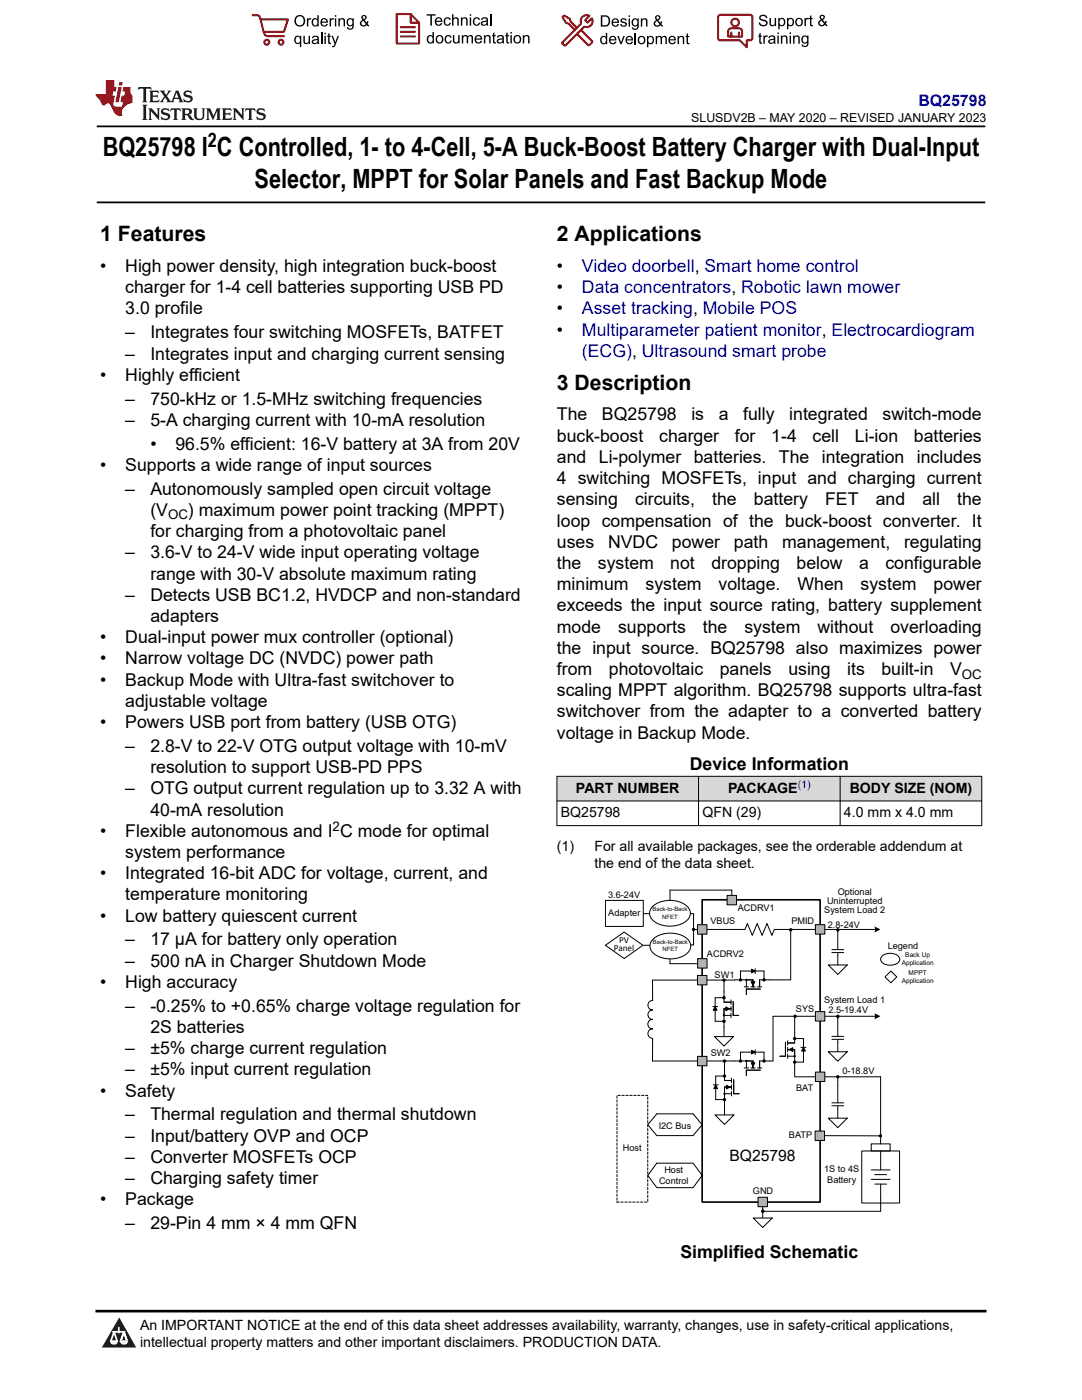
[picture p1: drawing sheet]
<svg xmlns="http://www.w3.org/2000/svg" width="216mm" height="279mm" viewBox="0 0 216 279" stroke-linecap="round" stroke-linejoin="round" font-family="sans-serif">
<defs><g id="words">
<g font-size="5.3">
<text x="20.5" y="31.2">BQ25798 I C Controlled, 1- to 4-Cell, 5-A Buck-Boost Battery Charger with Dual-Input</text>
<text x="50.8" y="37.5">Selector, MPPT for Solar Panels and Fast Backup Mode</text>
</g>
<g font-size="4.2">
<text x="20" y="48.1">1 Features</text>
<text x="111.1" y="48.1">2 Applications</text>
<text x="111.1" y="77.8">3 Description</text>
</g>
<text font-size="4" x="41.5" y="29.4">2</text>
<g font-size="3.5">
<text x="20" y="54.3">•</text>
<text x="25" y="54.3">High power density, high integration buck-boost</text>
<text x="25" y="58.5">charger for 1-4 cell batteries supporting USB PD</text>
<text x="111.1" y="54.3">•</text>
<text x="111.1" y="58.5">•</text>
<text x="25" y="62.8">3.0 profile</text>
<text x="111.1" y="62.8">•</text>
<text x="25" y="67.5">–</text>
<text x="25" y="71.7">–</text>
<text x="30" y="67.5">Integrates four switching MOSFETs, BATFET</text>
<text x="30" y="71.7">Integrates input and charging current sensing</text>
<text x="111.1" y="67">•</text>
<text x="20" y="76">•</text>
<text x="25" y="76">Highly efficient</text>
<text x="25" y="80.7">–</text>
<text x="30" y="80.7">750-kHz or 1.5-MHz switching frequencies</text>
<text x="111.1" y="83.9">The</text>
<text x="120.1" y="83.9">BQ25798</text>
<text x="138" y="83.9">is</text>
<text x="143.4" y="83.9">a</text>
<text x="148.3" y="83.9">fully</text>
<text x="157.5" y="83.9">integrated</text>
<text x="176.1" y="83.9">switch-mode</text>
<text x="25" y="85">–</text>
<text x="30" y="85">5-A charging current with 10-mA resolution</text>
<text x="30" y="89.7">•</text>
<text x="35" y="89.7">96.5% efficient: 16-V battery at 3A from 20V</text>
<text x="111.1" y="88.2">buck-boost</text>
<text x="131.5" y="88.2">charger</text>
<text x="146.6" y="88.2">for</text>
<text x="153.9" y="88.2">1-4</text>
<text x="162.2" y="88.2">cell</text>
<text x="170.6" y="88.2">Li-ion</text>
<text x="182.4" y="88.2">batteries</text>
<text x="20" y="94">•</text>
<text x="25" y="94">Supports a wide range of input sources</text>
<text x="111.1" y="92.4">and</text>
<text x="119.5" y="92.4">Li-polymer batteries.</text>
<text x="155.4" y="92.4">The</text>
<text x="164" y="92.4">integration</text>
<text x="183" y="92.4">includes</text>
<text x="25" y="98.7">–</text>
<text x="30" y="98.7">Autonomously sampled open circuit voltage</text>
<text x="111.1" y="96.6">4 switching MOSFETs, input and charging current</text>
<text x="111.1" y="100.9">sensing</text>
<text x="126.7" y="100.9">circuits,</text>
<text x="142.1" y="100.9">the</text>
<text x="150.4" y="100.9">battery</text>
<text x="164.6" y="100.9">FET</text>
<text x="174.7" y="100.9">and</text>
<text x="184" y="100.9">all</text>
<text x="191" y="100.9">the</text>
<text x="30" y="103">(V</text>
<text x="30" y="107.2">for charging from a photovoltaic panel</text>
<text x="37.5" y="103">) maximum power point tracking (MPPT)</text>
<text x="111.1" y="105.1">loop compensation of the buck-boost converter. It</text>
<text x="25" y="111.4">–</text>
<text x="30" y="111.4">3.6-V to 24-V wide input operating voltage</text>
<text x="111.1" y="113.6">the</text>
<text x="111.1" y="109.3">uses</text>
<text x="119.3" y="113.6">system</text>
<text x="121.3" y="109.3">NVDC</text>
<text x="133.8" y="113.6">not</text>
<text x="134.1" y="109.3">power</text>
<text x="141.9" y="113.6">dropping</text>
<text x="146.5" y="109.3">path</text>
<text x="156.1" y="109.3">management,</text>
<text x="158.9" y="113.6">below</text>
<text x="171.4" y="113.6">a</text>
<text x="176.7" y="113.6">configurable</text>
<text x="180.4" y="109.3">regulating</text>
<text x="25" y="119.9">–</text>
<text x="30" y="115.7">range with 30-V absolute maximum rating</text>
<text x="30" y="119.9">Detects USB BC1.2, HVDCP and non-standard</text>
<text x="111.1" y="117.8">minimum</text>
<text x="128.8" y="117.8">system</text>
<text x="143.4" y="117.8">voltage.</text>
<text x="159.1" y="117.8">When</text>
<text x="171.7" y="117.8">system</text>
<text x="186.3" y="117.8">power</text>
<text x="30" y="124.1">adapters</text>
<text x="111.1" y="122">exceeds the input source rating, battery supplement</text>
<text x="20" y="128.4">•</text>
<text x="25" y="128.4">Dual-input power mux controller (optional)</text>
<text x="111.1" y="126.3">mode</text>
<text x="111.1" y="130.5">the input source. BQ25798 also maximizes power</text>
<text x="123.3" y="126.3">supports</text>
<text x="140.2" y="126.3">the</text>
<text x="148.5" y="126.3">system</text>
<text x="163.1" y="126.3">without</text>
<text x="177.7" y="126.3">overloading</text>
<text x="20" y="132.6">•</text>
<text x="20" y="136.8">•</text>
<text x="25" y="132.6">Narrow voltage DC (NVDC) power path</text>
<text x="25" y="136.8">Backup Mode with Ultra-fast switchover to</text>
<text x="111.1" y="134.7">from</text>
<text x="121.5" y="134.7">photovoltaic</text>
<text x="143.6" y="134.7">panels</text>
<text x="157.3" y="134.7">using</text>
<text x="169.1" y="134.7">its</text>
<text x="175.9" y="134.7">built-in</text>
<text x="189.6" y="134.7">V</text>
<text x="25" y="141.1">adjustable voltage</text>
<text x="111.1" y="143.2">switchover from the adapter to a converted battery</text>
<text x="111.1" y="139">scaling MPPT algorithm. BQ25798 supports ultra-fast</text>
<text x="20" y="145.3">•</text>
<text x="25" y="145.3">Powers USB port from battery (USB OTG)</text>
<text x="111.1" y="147.4">voltage in Backup Mode.</text>
<text x="25" y="150.1">–</text>
<text x="30" y="150.1">2.8-V to 22-V OTG output voltage with 10-mV</text>
<text x="30" y="154.3">resolution to support USB-PD PPS</text>
<text x="137.6" y="153.8">Device Information</text>
<text x="25" y="158.5">–</text>
<text x="30" y="158.5">OTG output current regulation up to 3.32 A with</text>
<text x="20" y="167">•</text>
<text x="25" y="167">Flexible autonomous and I C mode for optimal</text>
<text x="30" y="162.8">40-mA resolution</text>
<text x="25" y="171.2">system performance</text>
<text x="20" y="175.5">•</text>
<text x="25" y="175.5">Integrated 16-bit ADC for voltage, current, and</text>
<text x="25" y="179.7">temperature monitoring</text>
<text x="20" y="183.9">•</text>
<text x="25" y="183.9">Low battery quiescent current</text>
<text x="25" y="188.7">–</text>
<text x="30" y="188.7">17 µA for battery only operation</text>
<text x="20" y="197.2">•</text>
<text x="25" y="192.9">–</text>
<text x="25" y="197.2">High accuracy</text>
<text x="30" y="192.9">500 nA in Charger Shutdown Mode</text>
<text x="25" y="201.9">–</text>
<text x="30" y="201.9">-0.25% to +0.65% charge voltage regulation for</text>
<text x="30" y="206.2">2S batteries</text>
<text x="25" y="210.4">–</text>
<text x="25" y="214.6">–</text>
<text x="30" y="210.4">±5% charge current regulation</text>
<text x="30" y="214.6">±5% input current regulation</text>
<text x="20" y="218.9">•</text>
<text x="25" y="218.9">Safety</text>
<text x="25" y="223.6">–</text>
<text x="25" y="227.9">–</text>
<text x="30" y="223.6">Thermal regulation and thermal shutdown</text>
<text x="30" y="227.9">Input/battery OVP and OCP</text>
<text x="25" y="232.1">–</text>
<text x="30" y="232.1">Converter MOSFETs OCP</text>
<text x="25" y="236.3">–</text>
<text x="30" y="236.3">Charging safety timer</text>
<text x="20" y="240.6">•</text>
<text x="25" y="240.6">Package</text>
<text x="25" y="245.3">–</text>
<text x="30" y="245.3">29-Pin 4 mm × 4 mm QFN</text>
<text x="135.8" y="251.1">Simplified Schematic</text>
</g>
<g font-size="3.5" fill="#00f">
<text x="116.1" y="54.3">Video doorbell, Smart home control</text>
<text x="116.1" y="58.5">Data concentrators, Robotic lawn mower</text>
<text x="116.1" y="62.8">Asset tracking, Mobile POS</text>
<text x="116.1" y="67">Multiparameter patient monitor, Electrocardiogram</text>
<text x="116.1" y="71.2">(ECG), Ultrasound smart probe</text>
</g>
<text font-size="3.2" fill="#00f" x="183.3" y="21.1">BQ25798</text>
<text font-size="3.1" x="145.5" y="231.6">BQ25798</text>
<g font-size="2.8">
<text x="114.9" y="158.2">PART NUMBER</text>
<text x="145.3" y="158.2">PACKAGE</text>
<text x="169.5" y="158.2">BODY SIZE (NOM)</text>
<text x="111.9" y="163.1">BQ25798</text>
<text x="140.2" y="163.1">QFN (29)</text>
<text x="168.4" y="163.1">4.0 mm x 4.0 mm</text>
<text x="111.1" y="169.9">(1)</text>
<text x="118.6" y="169.9">For all available packages, see the orderable addendum at</text>
<text x="118.6" y="173.3">the end of the data sheet.</text>
<text x="27.9" y="265.5">An IMPORTANT NOTICE at the end of this data sheet addresses availability, warranty, changes, use in safety-critical applications,</text>
<text x="27.9" y="268.9">intellectual property matters and other important disclaimers. PRODUCTION DATA.</text>
</g>
<g font-size="2.6">
<text x="33.5" y="103.7">OC</text>
<text x="191.9" y="135.4">OC</text>
<text x="66.4" y="165.8">2</text>
</g>
<text font-size="2.5" x="137.9" y="24.3">SLUSDV2B – MAY 2020 – REVISED JANUARY 2023</text>
<text font-size="2.1" fill="#00f" x="159.2" y="157.3">(1)</text>
<g font-size="1.8">
<text x="121.4" y="179.2">3.6-24V</text>
<text x="167.2" y="178.6">Optional</text>
<text x="121.4" y="182.8">Adapter</text>
<text x="141.8" y="184.4">VBUS</text>
<text x="147.2" y="181.8">ACDRV1</text>
<text x="157.9" y="184.4">PMID</text>
<text x="164.5" y="182.3">System Load 2</text>
<text x="165" y="180.5">Uninterrupted</text>
<text x="165.2" y="185.1">2.8-24V</text>
<text x="122.5" y="189.7">Panel</text>
<text x="123.6" y="188.3">PV</text>
<text x="141.1" y="191">ACDRV2</text>
<text x="177.1" y="189.3">Legend</text>
<text x="142.6" y="195.2">SW1</text>
<text x="158.8" y="202">SYS</text>
<text x="164.4" y="200.1">System Load 1</text>
<text x="165.3" y="202.3">2.5-19.4V</text>
<text x="141.8" y="210.8">SW2</text>
<text x="168.1" y="214.3">0-18.8V</text>
<text x="158.9" y="217.6">BAT</text>
<text x="131.4" y="225.2">I2C Bus</text>
<text x="157.4" y="227.1">BATP</text>
<text x="124.3" y="229.8">Host</text>
<text x="164.5" y="233.9">1S to 4S</text>
<text x="131.5" y="236.3">Control</text>
<text x="132.6" y="234.1">Host</text>
<text x="150.2" y="238.2">GND</text>
<text x="165.1" y="236.1">Battery</text>
</g>
<g font-size="1.3">
<text x="180.6" y="191">Back Up</text>
<text x="179.9" y="196.1">Application</text>
<text x="179.9" y="192.5">Application</text>
<text x="181.3" y="194.6">MPPT</text>
</g>
<g font-size="1.2">
<text x="130.2" y="181.9">Back-to-Back</text>
<text x="132.2" y="183.3">NFET</text>
<text x="130.3" y="188.4">Back-to-Back</text>
<text x="132.2" y="189.9">NFET</text>
</g>
</g></defs>
<path d="M19.3 25.2h177.3M19.3 40.4h177.3" fill="none" stroke="#000" stroke-width=".35"/>
<g fill="#d8d8d8">
<path d="M111.1 154.9h84.8v5h-84.8z" fill-rule="evenodd"/>
<path d="M111.2 155h28.1v4.8h-28.1z" fill-rule="evenodd"/>
<path d="M139.4 155h28.2v4.8h-28.2z" fill-rule="evenodd"/>
<path d="M167.7 155h28.1v4.8h-28.1z" fill-rule="evenodd"/>
</g>
<g fill="none" stroke="#000" stroke-width=".2">
<path d="M111.1 154.9h84.9M111.1 159.9h84.9M111.1 154.9v9.9M139.4 154.9v9.9M167.6 154.9v9.9M195.9 154.9v9.9M111.1 164.8h84.9M130.2 195.6h16.4M130.2 199.7a.94 .94 0 0 0-.9 .9 .94 .94 0 0 0 .9 1 .94 .94 0 0 0-.9 .9 .94 .94 0 0 0 .9 .9 .94 .94 0 0 0-.9 1 .94 .94 0 0 0 .9 .9 .94 .94 0 0 0-.9 1 .94 .94 0 0 0 .9 .9M144.3 198.9h.3v.4h-.3zM144.5 199.1h-1.8v4.7h1.8M144.5 197.9v2.1h1.4"/>
<path d="M145.9 199.6v.8M146.3 199.9v2.7h1.1M146.6 195.6h3.7v1.4M147.6 195.4h.3v.3h-.3zM147.8 195.6v-1.8h4.7v1.8M148.5 196.9h.9M148.6 185.5h-10.2M148.9 195.6v1.3M149.8 196.9h.9M149.9 195.9h.7l-.3 .8zM150 193.4l.7 .4-.7 .4zM150.7 193.3v1"/>
<path d="M151.1 196.9h.9M151.7 197.4h-2.8v1.1M152.3 195.4h.3v.3h-.3zM153.6 195.6h-2v1.4M158 185.5h9.2M130.2 211.7h16.4M142.2 200.9h1M142.7 200.9l.4 .7h-.8zM144.3 203.6h.3v.4h-.3zM144.5 202.6h1.3M144.8 201l.8 .3-.8 .4zM145.9 201.3h-1.4v3.7"/>
<path d="M145.9 200.9v.9M145.9 202.2v.9M154.2 202.8h20.4M165.3 209.9h3.8l-1.9 1.9zM166 207.4h2.3M166 206.8h2.3M167 214.7h.3v.4h-.3zM167.2 207.4v2.5M167.2 202.8v4M167.2 214.9v5.2M131.1 222.3h7.2l1.8 2.2-1.8 2.1h-7.2l-1.8-2.1zM138.2 232.1h-7.1l-1.8 2.5 1.8 2.4h7.2l1.8-2.4-1.8-2.5"/>
<path d="M152.2 239.9v3.2M164.5 226.6l11.3 .1M165.3 223.2h3.8l-1.9 1.8zM166 220.7h2.3M166 220.1h2.3M167.2 220.7v2.5M172 229.7h7.5v10.4h-7.5zM173.8 228.3h3.8v1.4h-3.8zM173.8 233.5h3.8M173.8 235.4h3.8M174.5 234.4h2.4M174.5 236.3h2.4"/>
<path d="M175.7 229.7v3.8M175.7 236.3v2.8M150.3 243.1h3.8l-1.9 1.9zM152 241.6h.4v.3h-.4z"/>
</g>
<g fill="#000">
<path d="M149.9 195.9h.7l-.3 .8zM150 193.4l.7 .4-.7 .4zM142.7 200.9l.4 .7h-.8zM144.8 201l.8 .3-.8 .4z"/>
<path d="M144.3 198.9h.3v.4h-.3z" fill-rule="evenodd"/>
<path d="M147.6 195.4h.3v.3h-.3z" fill-rule="evenodd"/>
<path d="M148.8 195.4h.3v.3h-.3z" fill-rule="evenodd"/>
<path d="M152.3 195.4h.3v.3h-.3z" fill-rule="evenodd"/>
<path d="M144.3 202.5h.3v.3h-.3z" fill-rule="evenodd"/>
<path d="M144.3 203.6h.3v.4h-.3z" fill-rule="evenodd"/>
<path d="M167 214.7h.3v.4h-.3z" fill-rule="evenodd"/>
<path d="M174.5 202.2l1.2 .6-1.2 .6 .1-.6z" fill-rule="evenodd"/>
<path d="M152 241.6h.4v.3h-.4z" fill-rule="evenodd"/>
</g>
<path d="M140.1 179.6h23.5v60.3h-23.5z" fill="none" stroke="#000" stroke-width=".33"/>
<path d="M123.1 218.6h6.2v21.3h-6.2z" fill="none" stroke="#000" stroke-width=".2" stroke-dasharray=".5 .3"/>
<path d="M139.2 184.6h1.9v1.8h-1.9z" fill-rule="evenodd" fill="#b3b3b3"/>
<path d="M139.2 184.6h1.9v1.8h-1.9z" fill="none" stroke="#000" stroke-width=".2"/>
<path d="M139.2 194.7h1.9v1.9h-1.9z" fill-rule="evenodd" fill="#b3b3b3"/>
<g fill="none" stroke="#000" stroke-width=".2">
<path d="M139.2 194.7h1.9v1.9h-1.9zM144.3 195.4h.3v.4h-.3zM144.5 195.6v2.3M157.6 185.4h.3v.3h-.3zM142.3 216.5h1M142.6 206.9h3.8l-1.9 1.9zM142.8 216.5l.4 .7h-.8zM144.4 211.6h.3v.3h-.3zM144.4 219.3h.3v.3h-.3zM144.4 214.6h.3v.3h-.3zM144.5 205v1.9M144.6 214.7h-1.8v4.7h1.8"/>
<path d="M144.6 211.8v3.8h1.4M144.6 218.3h1.3M144.9 216.6l.8 .4-.8 .3zM146 217h-1.4v5.5M146 215.2v.9M146 216.5v.9M146 217.8v.9M146.4 215.5v2.8h1.1M146.6 211.7h3.7v1.4M147.6 211.6h.3v.3h-.3zM147.8 211.7v-1.7h4.7v1.7M148.5 213.1h.9"/>
<path d="M148.9 211.7v1.4M149.8 213.1h.9M149.9 212.1h.7l-.3 .7zM150 209.6l.7 .4-.7 .3zM150.7 209.5v1M151.1 213.1h.9M151.7 213.6h-2.8v1.1M152.3 211.6h.3v.3h-.3zM153.6 211.7h-2v1.4M158.5 202.6h.3v.4h-.3zM142.7 222.5h3.8l-1.9 1.9z"/>
</g>
<g fill="#000">
<path d="M142.8 216.5l.4 .7h-.8zM144.9 216.6l.8 .4-.8 .3zM149.9 212.1h.7l-.3 .7zM150 209.6l.7 .4-.7 .3z"/>
<path d="M144.3 195.4h.3v.4h-.3z" fill-rule="evenodd"/>
<path d="M157.6 185.4h.3v.3h-.3z" fill-rule="evenodd"/>
<path d="M144.4 211.6h.3v.3h-.3z" fill-rule="evenodd"/>
<path d="M144.4 218.1h.3v.4h-.3z" fill-rule="evenodd"/>
<path d="M144.4 219.3h.3v.3h-.3z" fill-rule="evenodd"/>
<path d="M144.4 214.6h.3v.3h-.3z" fill-rule="evenodd"/>
<path d="M147.6 211.6h.3v.3h-.3z" fill-rule="evenodd"/>
<path d="M148.8 211.6h.3v.3h-.3z" fill-rule="evenodd"/>
<path d="M152.3 211.6h.3v.3h-.3z" fill-rule="evenodd"/>
<path d="M158.5 202.6h.3v.4h-.3z" fill-rule="evenodd"/>
</g>
<path d="M139.2 210.8h1.9v1.9h-1.9z" fill-rule="evenodd" fill="#b3b3b3"/>
<g fill="none" stroke="#000" stroke-width=".2">
<path d="M139.2 210.8h1.9v1.9h-1.9zM154.2 202.8v8.9h-.6M156.7 208v2.8h-1.1M157.2 209.5h1.4v5.4M157.2 207.7v.9M157.2 209v.9M157.2 210.3v.9M157.2 210.8h1.4M157.5 209.5l.7-.4v.7zM158.4 211.8h.3v.3h-.3zM158.4 207.1h.3v.3h-.3zM158.6 207.3h1.7v4.7h-1.7"/>
<path d="M158.6 202.8v5.3h-1.4M158.7 214.9h17v13.4M159.8 209h1M160.3 209l.4 .8h-.7z"/>
</g>
<g fill="#000">
<path d="M157.5 209.5l.7-.4v.7zM160.3 209l.4 .8h-.7z"/>
<path d="M158.4 210.6h.3v.4h-.3z" fill-rule="evenodd"/>
<path d="M158.4 211.8h.3v.3h-.3z" fill-rule="evenodd"/>
<path d="M158.4 207.1h.3v.3h-.3z" fill-rule="evenodd"/>
</g>
<path d="M162.7 201.9h1.9v1.9h-1.9z" fill-rule="evenodd" fill="#b3b3b3"/>
<path d="M162.7 201.9h1.9v1.9h-1.9z" fill="none" stroke="#000" stroke-width=".2"/>
<path d="M162.7 214h1.9v1.8h-1.9z" fill-rule="evenodd" fill="#b3b3b3"/>
<path d="M162.7 214h1.9v1.8h-1.9z" fill="none" stroke="#000" stroke-width=".2"/>
<path d="M151.3 238.9h1.8v1.9h-1.8z" fill-rule="evenodd" fill="#b3b3b3"/>
<path d="M151.3 238.9h1.8v1.9h-1.8z" fill="none" stroke="#000" stroke-width=".2"/>
<path d="M162.7 184.5h1.9v1.9h-1.9z" fill-rule="evenodd" fill="#b3b3b3"/>
<path d="M148.6 185.5l.5-1.2 1 2.4 1-2.4 1 2.4 .9-2.4 1 2.4 .5-1.2h3.5M157.8 185.5v10.1h-4.2M162.7 184.5h1.9v1.9h-1.9zM165.3 192.6h3.8l-1.9 1.9zM166 190.1h2.3M166 189.5h2.3M167.2 190.1v2.5M167.2 185.5v4M175.7 239.1v2.6h-23.5" fill="none" stroke="#000" stroke-width=".2"/>
<path d="M162.6 225.7h1.9v1.9h-1.9z" fill-rule="evenodd" fill="#b3b3b3"/>
<path d="M167 185.4h.3v.3h-.3zM167.2 185.5h7.4M167 202.7h.3v.3h-.3zM162.6 225.7h1.9v1.9h-1.9zM175.5 226.5h.3v.4h-.3z" fill="none" stroke="#000" stroke-width=".2"/>
<g fill="#000">
<path d="M167 185.4h.3v.3h-.3z" fill-rule="evenodd"/>
<path d="M174.5 184.9l1.2 .6-1.2 .6 .1-.6z" fill-rule="evenodd"/>
<path d="M167 202.7h.3v.3h-.3z" fill-rule="evenodd"/>
<path d="M175.5 226.5h.3v.4h-.3z" fill-rule="evenodd"/>
</g>
<path d="M139.2 191.3h1.9v1.9h-1.9z" fill-rule="evenodd" fill="#b3b3b3"/>
<path d="M128.4 188.7h1.3M130.2 195.6v4.1M133.7 191.4v.9h5.5M137.8 182.3h.6v3.1M138.2 185.3h.3v.4h-.3zM138.4 185.5v3.1h-.6M139.2 191.3h1.9v1.9h-1.9zM130.2 207.2v4.5" fill="none" stroke="#000" stroke-width=".2"/>
<path d="M138.2 185.3h.3v.4h-.3z" fill-rule="evenodd" fill="#000"/>
<path d="M120.8 179.7h7.6v5.2h-7.6z" fill-rule="evenodd" fill="#fff"/>
<path d="M120.8 179.7h7.6v5.2h-7.6zM128.4 182.3h1.2" fill="none" stroke="#000" stroke-width=".2"/>
<path d="M145.1 178.7h1.9v1.9h-1.9z" fill-rule="evenodd" fill="#b3b3b3"/>
<path d="M145.1 178.7h1.9v1.9h-1.9zM146 178.7v-1.1h-12.3v2.1M120.8 188.7l3.7-2.7 3.8 2.7-3.8 2.6zM130.3 180.8a5.4 5.4 0 0 1 7.1 .5 1.94 1.94 0 0 1-.8 2.8 5.4 5.4 0 0 1-6.7-.8 1.79 1.79 0 0 1 .4-2.5zM130.4 187.4a5.4 5.4 0 0 1 7.1 .4 1.94 1.94 0 0 1-.9 2.8 5.4 5.4 0 0 1-6.6-.8 1.79 1.79 0 0 1 .4-2.4zM176 190.8a2.42 2.42 0 0 1 3.5 .4 1.34 1.34 0 0 1-1.5 1.4 1.9 1.9 0 0 1-2.3-1.2zM176.6 195l1.2-1.2 1.1 1.2-1.1 1.1z" fill="none" stroke="#000" stroke-width=".2"/>
<path d="M0 0h215.9v23.8h-215.9z" fill-rule="evenodd" fill="#fff"/>
<path d="M27.7 17.4l-.2 .6 .5-.3h.6v.1v2.2l-.2 .4h1l-.2-.4v-2.2v-.1h.5l.5 .3-.1-.6zM29.8 18.1l.2 .4v1.5l-.2 .4h1.9l.1-.6a1.08 1.08 0 0 1-1.3 .2v-.7h.6l.4 .2v-.6l-.4 .2h-.6v-.6l.2-.1a1 1 0 0 1 1 .2l-.1-.5zM31.8 18.1l1 1.1-1 1.2h.9l-.2-.2 .4-.7 .5 .7-.2 .2h1.6l-.2-.2 .1-.4h1l.1 .4-.1 .2h.9l-.2-.3-.8-2h-.5l-1 2.2-.8-1.1 .9-1.1h-.8l.2 .2-.5 .7-.3-.7 .1-.2zM35.2 18.5l.4 1h-.8zM36.8 18.2a.65 .65 0 0 0-.2 .7 .65 .65 0 0 0 .6 .5l.7 .2 .1 .2a.79 .79 0 0 1-.7 .4 .79 .79 0 0 1-.7-.5l.1 .7 .2-.1a.93 .93 0 0 0 1.1 .1 .93 .93 0 0 0 .4-1 1.46 1.46 0 0 0-1.2-.6l-.1-.3a1.09 1.09 0 0 1 1.2 .2l-.2-.6-.1 .1-.6-.2zM28.4 20.9l.2 .4v2.3l-.2 .3h1l-.2-.3v-2.3l.2-.4zM29.6 21.6l.2 .4v1.6l-.2 .3h.8l-.3-.3v-1.4l1.7 1.8v-2l.2-.4h-.8l.2 .2 .1 1.1-1.2-1.3zM32.3 21.8a.65 .65 0 0 0-.2 .7 .65 .65 0 0 0 .7 .4l.6 .2 .1 .2a.79 .79 0 0 1-.7 .4 .79 .79 0 0 1-.7-.5l.1 .7 .2-.1a.93 .93 0 0 0 1.1 .1 .93 .93 0 0 0 .4-.9 1.46 1.46 0 0 0-1.2-.6l-.1-.4a1.09 1.09 0 0 1 1.2 .2l-.2-.6-.1 .1-.6-.1zM34.1 21.6l-.1 .7a.63 .63 0 0 1 .7-.4l.1 1.7-.3 .3h1l-.2-.3v-1.7a.66 .66 0 0 1 .8 .4l-.1-.7zM36.2 21.6l.2 .4v1.6l-.2 .3h.9l-.2-.2v-.7h.5l.1 .2a.79 .79 0 0 0 1.2 .6l-1-.9a.61 .61 0 0 0 .6-.6 .61 .61 0 0 0-.5-.6zM36.9 21.9h.2a.47 .47 0 0 1 .5 .1 .47 .47 0 0 1 .1 .5l-.2 .2h-.6zM38.5 21.6l.2 .2a2.27 2.27 0 0 0 .4 2 1.04 1.04 0 0 0 1.7-.7v-1.3l.2-.2h-.8l.2 .4v1.1a.6 .6 0 0 1-.6 .6 .6 .6 0 0 1-.6-.6v-1.1l.3-.4zM41.1 21.6l.2 .4v1.6l-.2 .3h.7l-.2-.3v-1.5l.9 1.9 .8-1.9v1.5l-.2 .3h1l-.3-.3v-1.6l.3-.4h-.8l-.7 1.5-.7-1.5zM44.3 21.6l.2 .4v1.6l-.2 .3h1.9l.1-.5a1.09 1.09 0 0 1-1.3 .1v-.6h.6l.4 .1v-.6l-.4 .2h-.6v-.6l.2-.1a1.01 1.01 0 0 1 1 .3l-.1-.6zM46.4 21.6l.3 .4v1.6l-.3 .3h.8l-.2-.3v-1.4l1.6 1.8v-2l.2-.4h-.7l.2 .2v1.1l-1.2-1.3zM49 21.6l-.1 .7a.63 .63 0 0 1 .8-.4v1.7l-.3 .3h1l-.2-.3v-1.7a.66 .66 0 0 1 .8 .4l-.1-.7zM51.4 21.8a.65 .65 0 0 0-.2 .7 .65 .65 0 0 0 .6 .4l.6 .2 .2 .2a.79 .79 0 0 1-.8 .4 .79 .79 0 0 1-.6-.5l.1 .7 .2-.1a.93 .93 0 0 0 1 .1 .93 .93 0 0 0 .5-.9 1.46 1.46 0 0 0-1.3-.6l-.1-.4a1.09 1.09 0 0 1 1.3 .2l-.2-.6-.2 .1-.5-.1z" fill="#231f20"/>
<path d="M21.1 16v2.8h-2.1l.1 .3 .9 1a.95 .95 0 0 0 .9 .9 .59 .59 0 0 1 .6-.4 .59 .59 0 0 1 .5 .4l.4 .8a1.59 1.59 0 0 0 2.1 1.3 1.61 1.61 0 0 1 1-2.2l1-.4-.1-1.5a1.59 1.59 0 0 1-.4-1.6h-1.4l-.2 .9h.5l-.1 .8h-.5l-.2 1v.2l.4 .1-.2 .9h-.6a.73 .73 0 0 1-1.1-.7l.3-1.5h-.5l.2-.8h.5l.2-.9h-.5v-1.4zM23.6 17.4l-.6 3h.7l.6-3zM23.8 16.4l-.1 .7h.7l.1-.7z" fill="#ed1c24"/>
<g fill="#000">
<path d="M58.7 4.2a1.15 1.15 0 0 1 2.3 0 1.15 1.15 0 0 1-2.3 0zM59.3 3.5a.89 .89 0 0 0-.2 1.1 .89 .89 0 0 0 1.1 .4 .88 .88 0 0 0 .3-1.3 .88 .88 0 0 0-1.2-.2z" fill-rule="evenodd"/>
<path d="M58.9 7.3l.5-.2 .5 .3v-.3h.2v2.3h-.3v-.8a.74 .74 0 0 1-.9 0 .74 .74 0 0 1-.2-1zM59.1 7.5a.57 .57 0 0 0-.1 .7 .57 .57 0 0 0 .7 .2 .57 .57 0 0 0 .2-.7 .57 .57 0 0 0-.8-.2z" fill-rule="evenodd"/>
<path d="M61.2 3.6h.3v.3l.2-.2 .3-.1 .1 .1-.1 .3a.36 .36 0 0 0-.4 0 .36 .36 0 0 0-.1 .4v.9h-.3z" fill-rule="evenodd"/>
<path d="M60.5 7.1h.3v.9a.41 .41 0 0 0 .4 .6 .41 .41 0 0 0 .4-.6v-.9h.3v1.7h-.3v-.3a.58 .58 0 0 1-.7 .3 .58 .58 0 0 1-.4-.6z" fill-rule="evenodd"/>
<path d="M62.4 3.8l.5-.2 .4 .2v-.8h.3v2.3h-.3v-.2a.75 .75 0 0 1-1-.1 .75 .75 0 0 1 0-1zM62.6 4a.57 .57 0 0 0-.1 .7 .57 .57 0 0 0 .7 .2 .57 .57 0 0 0 .1-.7 .57 .57 0 0 0-.7-.2z" fill-rule="evenodd"/>
<path d="M62.4 7.3a.74 .74 0 0 1 .9-.1 .74 .74 0 0 1 .3 .9l.1 .7h-.3v-.2a.57 .57 0 0 1-.9 .2 .57 .57 0 0 1-.1-.8l.9-.3a.41 .41 0 0 0-.3-.4 .41 .41 0 0 0-.5 .4l-.3-.1zM62.6 8.2a.35 .35 0 0 0 .1 .5 .35 .35 0 0 0 .5-.3l.1-.4z" fill-rule="evenodd"/>
<path d="M64.7 6.5h.3v.3h-.3zM64.7 7.1h.3v1.7h-.3z" fill-rule="evenodd"/>
<path d="M64.2 3.8a.76 .76 0 0 1 .9-.1 .76 .76 0 0 1 .3 .8h-1.2a.47 .47 0 0 0 .4 .6 .47 .47 0 0 0 .5-.4l.3 .1a.82 .82 0 0 1-1.2 .3 .82 .82 0 0 1 0-1.3zM64.4 4l-.2 .3h.9l-.2-.4z" fill-rule="evenodd"/>
<path d="M65.8 3.6h.2v.3l.2-.2 .3-.1 .2 .1-.1 .3a.36 .36 0 0 0-.5 0 .36 .36 0 0 0 0 .4v.9h-.3z" fill-rule="evenodd"/>
<path d="M65.5 6.7l.3-.1v.5h.2v.3h-.2v.9v.2h.2l.1 .3a.41 .41 0 0 1-.5-.1 .41 .41 0 0 1-.1-.4v-.9h-.2v-.3h.2z" fill-rule="evenodd"/>
<path d="M66.1 7.1h.3l.5 1.4 .5-1.4h.2l-.6 1.7a.57 .57 0 0 1-.7 .6v-.3a.37 .37 0 0 0 .5-.3z" fill-rule="evenodd"/>
<path d="M66.8 3h.3v.3h-.3zM66.8 3.6h.3v1.7h-.3z" fill-rule="evenodd"/>
<path d="M67.5 3.6h.3v.3a.58 .58 0 0 1 .7-.3 .58 .58 0 0 1 .3 .7v1h-.2v-1a.4 .4 0 0 0-.5-.5 .4 .4 0 0 0-.3 .6v.9h-.3z" fill-rule="evenodd"/>
<path d="M69.3 3.8l.6-.2 .4 .2v-.2h.3v1.5a.71 .71 0 0 1-.5 .8 .71 .71 0 0 1-.9-.5h.3a.46 .46 0 0 0 .6 .3 .46 .46 0 0 0 .2-.6 .78 .78 0 0 1-1.1-.2 .78 .78 0 0 1 .1-1.1zM69.6 4a.53 .53 0 0 0-.1 .8 .53 .53 0 0 0 .8 0 .54 .54 0 0 0 0-.7 .54 .54 0 0 0-.7-.1z" fill-rule="evenodd"/>
<path d="M72.2 3.1a.53 .53 0 0 1 .9 .1 .53 .53 0 0 1-.4 .8l.5 .5 .1-.3 .2 .1-.2 .5 .4 .3-.2 .2-.3-.3a.71 .71 0 0 1-1.2 .1 .71 .71 0 0 1 .3-1.1l-.2-.5zM72.3 3.5a.3 .3 0 0 0 .6 0 .3 .3 0 0 0-.6 0zM72.3 4.3a.45 .45 0 0 0 0 .7 .45 .45 0 0 0 .7-.2l-.5-.6z" fill-rule="evenodd"/>
<path d="M85.1 2.8h1.8v.3h-.7v2h-.3v-2h-.8z" fill-rule="evenodd"/>
<path d="M85.3 7.2l.6-.2 .4 .2v-.8h.3v2.3h-.3v-.2a.76 .76 0 0 1-1-.1 .76 .76 0 0 1-.1-1zM85.6 7.4a.58 .58 0 0 0-.1 .7 .58 .58 0 0 0 .7 .2 .58 .58 0 0 0 .1-.7 .58 .58 0 0 0-.7-.2z" fill-rule="evenodd"/>
<path d="M87.2 7.2a.81 .81 0 0 1 1.1 .1 .81 .81 0 0 1-.1 1.2 .81 .81 0 0 1-1.2-.2v-.7zM87.3 7.4a.57 .57 0 0 0 0 .8 .57 .57 0 0 0 .8 0 .57 .57 0 0 0 0-.7 .57 .57 0 0 0-.8-.1z" fill-rule="evenodd"/>
<path d="M87 3.7a.77 .77 0 0 1 .9-.2 .77 .77 0 0 1 .4 .9h-1.3a.48 .48 0 0 0 .4 .5 .48 .48 0 0 0 .6-.3h.3a.83 .83 0 0 1-1.3 .4 .83 .83 0 0 1 0-1.3zM87.2 3.8l-.1 .3h.9l-.3-.4z" fill-rule="evenodd"/>
<path d="M88.7 3.7a.7 .7 0 0 1 1.2 .3h-.2a.45 .45 0 0 0-.6-.3 .45 .45 0 0 0-.3 .6 .45 .45 0 0 0 .3 .6 .45 .45 0 0 0 .6-.4l.3 .1a.76 .76 0 0 1-1.1 .5 .76 .76 0 0 1-.3-1.1z" fill-rule="evenodd"/>
<path d="M88.9 7.2a.7 .7 0 0 1 1.2 .3h-.3a.45 .45 0 0 0-.5-.3 .45 .45 0 0 0-.3 .6 .45 .45 0 0 0 .3 .6 .45 .45 0 0 0 .6-.3h.2a.76 .76 0 0 1-1 .5 .76 .76 0 0 1-.3-1.1z" fill-rule="evenodd"/>
<path d="M90.2 2.8h.3v.9a.59 .59 0 0 1 .7-.2 .59 .59 0 0 1 .3 .6v1h-.2v-1a.4 .4 0 0 0-.5-.4 .4 .4 0 0 0-.3 .5v.9h-.3z" fill-rule="evenodd"/>
<path d="M90.4 7h.3v.9a.41 .41 0 0 0 .4 .6 .41 .41 0 0 0 .3-.6v-.9h.3v1.7h-.2v-.3a.58 .58 0 0 1-.7 .3 .58 .58 0 0 1-.4-.7z" fill-rule="evenodd"/>
<path d="M92 3.5h.2v.2a.59 .59 0 0 1 .7-.3 .59 .59 0 0 1 .4 .7v1h-.3v-1a.41 .41 0 0 0-.4-.4 .41 .41 0 0 0-.4 .5v.9h-.2z" fill-rule="evenodd"/>
<path d="M92.1 7h.3v.3a.56 .56 0 0 1 1 0 .54 .54 0 0 1 .6-.3 .54 .54 0 0 1 .4 .5v1.2h-.3v-1.1a.34 .34 0 0 0-.3-.4 .34 .34 0 0 0-.4 .3v1.2h-.3v-1.1a.38 .38 0 0 0-.5-.3 .38 .38 0 0 0-.2 .5v.9h-.3z" fill-rule="evenodd"/>
<path d="M93.7 2.8h.3v.4h-.3zM93.7 3.5h.3v1.6h-.3z" fill-rule="evenodd"/>
<path d="M94.6 3.7a.7 .7 0 0 1 1.2 .3h-.3a.45 .45 0 0 0-.6-.3 .45 .45 0 0 0-.3 .6 .45 .45 0 0 0 .4 .6 .45 .45 0 0 0 .5-.4l.3 .1a.76 .76 0 0 1-1 .5 .76 .76 0 0 1-.4-1.1z" fill-rule="evenodd"/>
<path d="M94.9 7.2a.77 .77 0 0 1 .9-.1 .77 .77 0 0 1 .4 .8h-1.2a.48 .48 0 0 0 .3 .6 .48 .48 0 0 0 .6-.4l.3 .1a.83 .83 0 0 1-1.3 .3 .83 .83 0 0 1 0-1.3zM95.1 7.3l-.1 .4h.9l-.2-.4z" fill-rule="evenodd"/>
<path d="M96.6 7h.2v.3a.59 .59 0 0 1 .7-.3 .59 .59 0 0 1 .4 .7v1h-.3v-1a.41 .41 0 0 0-.4-.5 .41 .41 0 0 0-.4 .6v.9h-.2z" fill-rule="evenodd"/>
<path d="M96.1 3.7a.74 .74 0 0 1 1-.2 .74 .74 0 0 1 .3 .9v.7h-.2l-.1-.2a.59 .59 0 0 1-.8 .3 .59 .59 0 0 1-.2-.8l1-.3a.42 .42 0 0 0-.4-.5 .42 .42 0 0 0-.4 .4l-.3-.1zM96.3 4.5a.36 .36 0 0 0 .2 .5 .36 .36 0 0 0 .5-.2l.1-.5z" fill-rule="evenodd"/>
<path d="M98.4 6.6l.3-.2v.6h.2v.2h-.2v1v.2h.2l.1 .3a.41 .41 0 0 1-.5-.1 .41 .41 0 0 1-.1-.4v-1h-.2v-.2h.2z" fill-rule="evenodd"/>
<path d="M99.3 7.2a.74 .74 0 0 1 1-.2 .74 .74 0 0 1 .2 1l.1 .7h-.3v-.2a.59 .59 0 0 1-.8 .2 .59 .59 0 0 1-.3-.8l1.1-.3a.42 .42 0 0 0-.4-.4 .42 .42 0 0 0-.5 .3h-.2zM99.5 8a.36 .36 0 0 0 .2 .5 .36 .36 0 0 0 .4-.2l.2-.5z" fill-rule="evenodd"/>
<path d="M101 6.6l.3-.2v.6h.3v.2h-.3v1l.1 .2h.2v.3a.41 .41 0 0 1-.4-.1 .41 .41 0 0 1-.2-.4v-1h-.2v-.2h.2z" fill-rule="evenodd"/>
<path d="M101.9 6.4h.2v.3h-.2zM101.9 7h.2v1.7h-.2z" fill-rule="evenodd"/>
<path d="M102.7 7.2a.81 .81 0 0 1 1.1 .1 .81 .81 0 0 1-.1 1.2 .81 .81 0 0 1-1.2-.2v-.7zM102.9 7.4a.57 .57 0 0 0-.1 .8 .57 .57 0 0 0 .9 0 .57 .57 0 0 0-.1-.7 .57 .57 0 0 0-.7-.1z" fill-rule="evenodd"/>
<path d="M104.3 7h.3v.3a.59 .59 0 0 1 .7-.3 .59 .59 0 0 1 .4 .7v1h-.3v-1a.41 .41 0 0 0-.5-.5 .41 .41 0 0 0-.3 .6v.9h-.3z" fill-rule="evenodd"/>
<path d="M119.9 3.1h.8a1.12 1.12 0 0 1 1 1.1 1.12 1.12 0 0 1-1 1.1h-.8zM120.2 3.3v1.7h.5a.86 .86 0 0 0 .8-.8 .86 .86 0 0 0-.8-.9z" fill-rule="evenodd"/>
<path d="M119.9 7.4l.5-.3 .5 .3v-.8h.3v2.2h-.3v-.2a.75 .75 0 0 1-1 0 .75 .75 0 0 1-.1-1zM120.2 7.5a.57 .57 0 0 0-.2 .8 .57 .57 0 0 0 .8 .2 .57 .57 0 0 0 .1-.8 .57 .57 0 0 0-.7-.2z" fill-rule="evenodd"/>
<path d="M121.7 7.4a.76 .76 0 0 1 .9-.2 .76 .76 0 0 1 .4 .9h-1.2a.47 .47 0 0 0 .3 .5 .47 .47 0 0 0 .6-.3h.3a.82 .82 0 0 1-1.3 .4 .82 .82 0 0 1 0-1.3zM121.9 7.5l-.1 .3h.9l-.2-.4z" fill-rule="evenodd"/>
<path d="M122.2 3.9a.76 .76 0 0 1 .9-.2 .76 .76 0 0 1 .4 .9h-1.2a.47 .47 0 0 0 .4 .5 .47 .47 0 0 0 .5-.3h.3a.82 .82 0 0 1-1.2 .4 .82 .82 0 0 1-.1-1.3zM122.5 4l-.2 .3h.9l-.2-.4z" fill-rule="evenodd"/>
<path d="M123.9 3.8a.71 .71 0 0 1 1.1 .3h-.2a.32 .32 0 0 0-.4-.3 .32 .32 0 0 0-.3 .4h.1a.75 .75 0 0 1 .9 .8 .72 .72 0 0 1-.7 .3 .72 .72 0 0 1-.6-.5h.2a.36 .36 0 0 0 .4 .4 .36 .36 0 0 0 .3-.5 .8 .8 0 0 1-.9-.7z" fill-rule="evenodd"/>
<path d="M123.2 7.2h.3l.4 1.3 .5-1.3h.3l-.6 1.6h-.3z" fill-rule="evenodd"/>
<path d="M125.4 3.1h.3v.3h-.3zM125.4 3.7h.3v1.6h-.3z" fill-rule="evenodd"/>
<path d="M125 7.4a.76 .76 0 0 1 .9-.2 .76 .76 0 0 1 .4 .9h-1.2a.47 .47 0 0 0 .4 .5 .47 .47 0 0 0 .5-.3h.3a.82 .82 0 0 1-1.2 .4 .82 .82 0 0 1-.1-1.3zM125.3 7.5l-.2 .3h.9l-.2-.4z" fill-rule="evenodd"/>
<path d="M126.2 3.9l.5-.3 .5 .3v-.2h.3v1.4a.71 .71 0 0 1-.6 .8 .71 .71 0 0 1-.8-.5l.2 .1a.46 .46 0 0 0 .7 .2 .46 .46 0 0 0 .2-.6 .78 .78 0 0 1-1.1-.1 .78 .78 0 0 1 .1-1.1zM126.4 4a.53 .53 0 0 0 0 .8 .53 .53 0 0 0 .7 0 .54 .54 0 0 0 0-.7 .54 .54 0 0 0-.7-.1z" fill-rule="evenodd"/>
<path d="M127.5 7.3a.8 .8 0 0 1 1.1 .2 .8 .8 0 0 1-.1 1.1 .8 .8 0 0 1-1.2-.1v-.8zM127.7 7.5a.56 .56 0 0 0-.1 .9 .56 .56 0 0 0 .8-.1 .56 .56 0 0 0 0-.7 .56 .56 0 0 0-.7-.1z" fill-rule="evenodd"/>
<path d="M127.9 3.7h.2v.2a.58 .58 0 0 1 .7-.2 .58 .58 0 0 1 .4 .6v1h-.3v-1a.4 .4 0 0 0-.4-.4 .4 .4 0 0 0-.3 .5v.9h-.3z" fill-rule="evenodd"/>
<path d="M129.1 7.2h.2v.2a.72 .72 0 0 1 1-.1 .72 .72 0 0 1 .2 1 .64 .64 0 0 1-.5 .5 .64 .64 0 0 1-.6-.2v.8h-.3zM129.5 7.5a.56 .56 0 0 0-.1 .8 .56 .56 0 0 0 .7 .2 .56 .56 0 0 0 .1-.8 .56 .56 0 0 0-.7-.2z" fill-rule="evenodd"/>
<path d="M130.8 7.2h.3v.2a.55 .55 0 0 1 .9 0 .53 .53 0 0 1 .7-.3 .53 .53 0 0 1 .4 .6v1.1h-.3v-1a.34 .34 0 0 0-.3-.4 .34 .34 0 0 0-.4 .3v1.1h-.3v-1a.37 .37 0 0 0-.5-.4 .37 .37 0 0 0-.2 .6v.8h-.3z" fill-rule="evenodd"/>
<path d="M130.9 3.2a.53 .53 0 0 1 .8 .1 .53 .53 0 0 1-.3 .8l.4 .5 .1-.4 .3 .1-.2 .5 .3 .3-.2 .3-.3-.4a.71 .71 0 0 1-1.2 .1 .71 .71 0 0 1 .4-1.1l-.3-.5zM130.9 3.6a.3 .3 0 0 0 .6 0 .3 .3 0 0 0-.6 0zM130.9 4.3a.45 .45 0 0 0 0 .7 .45 .45 0 0 0 .7-.2l-.5-.6z" fill-rule="evenodd"/>
<path d="M133.6 7.4a.76 .76 0 0 1 .9-.2 .76 .76 0 0 1 .4 .9h-1.3a.47 .47 0 0 0 .4 .5 .47 .47 0 0 0 .6-.3h.3a.82 .82 0 0 1-1.3 .4 .82 .82 0 0 1 0-1.3zM133.8 7.5l-.1 .3h.9l-.3-.4z" fill-rule="evenodd"/>
<path d="M135.2 7.2h.3v.2a.58 .58 0 0 1 .7-.2 .58 .58 0 0 1 .3 .6v1h-.3v-1a.4 .4 0 0 0-.4-.4 .4 .4 0 0 0-.3 .5v.9h-.3z" fill-rule="evenodd"/>
<path d="M137 6.8l.3-.2v.6h.2v.2h-.2v1v.2h.2l.1 .2a.41 .41 0 0 1-.5 0 .41 .41 0 0 1-.1-.5v-.9h-.2v-.2h.2z" fill-rule="evenodd"/>
<path d="M151.7 3.1a.88 .88 0 0 1 1.4 .5h-.3a.49 .49 0 0 0-.5-.5 .49 .49 0 0 0-.4 .6v.1a1.06 1.06 0 0 1 1.3 1 .95 .95 0 0 1-1 .4 .95 .95 0 0 1-.8-.7h.3a.58 .58 0 0 0 .6 .5 .58 .58 0 0 0 .5-.6l-.2-.1a.95 .95 0 0 1-1.1-.9z" fill-rule="evenodd"/>
<path d="M151.5 6.7l.3-.2v.6h.3v.2h-.3v1v.2h.3v.2a.41 .41 0 0 1-.5 0 .41 .41 0 0 1-.1-.5v-.9h-.2v-.2h.2z" fill-rule="evenodd"/>
<path d="M152.3 7.1h.3v.2l.1-.2h.4h.1l-.1 .3a.36 .36 0 0 0-.4 0 .36 .36 0 0 0-.1 .5v.8h-.3z" fill-rule="evenodd"/>
<path d="M153.4 7.3a.74 .74 0 0 1 1-.2 .74 .74 0 0 1 .3 .9l.1 .7h-.3l-.1-.2a.57 .57 0 0 1-.8 .3 .57 .57 0 0 1-.1-.9l.9-.2a.41 .41 0 0 0-.4-.4 .41 .41 0 0 0-.4 .3h-.3zM153.7 8.1a.35 .35 0 0 0 .1 .5 .35 .35 0 0 0 .5-.2l.1-.5z" fill-rule="evenodd"/>
<path d="M153.5 3.6h.3v.9a.41 .41 0 0 0 .4 .5 .41 .41 0 0 0 .4-.5v-.9h.3v1.6h-.3v-.2a.58 .58 0 0 1-.7 .2 .58 .58 0 0 1-.4-.6z" fill-rule="evenodd"/>
<path d="M155.1 6.5h.3v.3h-.3zM155.1 7.1h.3v1.6h-.3z" fill-rule="evenodd"/>
<path d="M155.3 3.6h.2v.2a.72 .72 0 0 1 1-.1 .72 .72 0 0 1 .2 1 .64 .64 0 0 1-.5 .5 .64 .64 0 0 1-.6-.2v.8h-.3zM155.7 3.9a.56 .56 0 0 0-.2 .8 .56 .56 0 0 0 .8 .2 .56 .56 0 0 0 .1-.8 .56 .56 0 0 0-.7-.2z" fill-rule="evenodd"/>
<path d="M155.8 7.1h.3v.2a.58 .58 0 0 1 .7-.2 .58 .58 0 0 1 .3 .6v1h-.2v-1a.4 .4 0 0 0-.5-.4 .4 .4 0 0 0-.3 .5v.9h-.3z" fill-rule="evenodd"/>
<path d="M157 3.6h.3v.2a.72 .72 0 0 1 1-.1 .72 .72 0 0 1 .1 1 .64 .64 0 0 1-.4 .5 .64 .64 0 0 1-.7-.2v.8h-.3zM157.4 3.9a.56 .56 0 0 0-.1 .8 .56 .56 0 0 0 .7 .2 .56 .56 0 0 0 .2-.8 .56 .56 0 0 0-.8-.2z" fill-rule="evenodd"/>
<path d="M157.6 6.5h.2v.3h-.2zM157.6 7.1h.2v1.6h-.2z" fill-rule="evenodd"/>
<path d="M158.3 7.1h.2v.2a.58 .58 0 0 1 .7-.2 .58 .58 0 0 1 .4 .6v1h-.3v-1a.4 .4 0 0 0-.4-.4 .4 .4 0 0 0-.4 .5v.9h-.2z" fill-rule="evenodd"/>
<path d="M158.9 3.7a.8 .8 0 0 1 1.2 .2 .8 .8 0 0 1-.2 1.1 .8 .8 0 0 1-1.1-.1l-.1-.8zM159.1 3.9a.56 .56 0 0 0-.1 .9 .56 .56 0 0 0 .9 0 .56 .56 0 0 0-.1-.8 .56 .56 0 0 0-.7-.1z" fill-rule="evenodd"/>
<path d="M160.1 7.3l.5-.2 .5 .2v-.2h.2v1.4a.71 .71 0 0 1-.5 .9 .71 .71 0 0 1-.8-.5h.2a.46 .46 0 0 0 .6 .2 .46 .46 0 0 0 .2-.6 .78 .78 0 0 1-1-.1 .78 .78 0 0 1 .1-1.1zM160.3 7.4a.53 .53 0 0 0-.1 .8 .53 .53 0 0 0 .8 0 .54 .54 0 0 0 0-.7 .54 .54 0 0 0-.7-.1z" fill-rule="evenodd"/>
<path d="M160.5 3.6h.3v.2l.1-.2h.4h.1l-.1 .3a.36 .36 0 0 0-.4 0 .36 .36 0 0 0-.1 .5v.8h-.3z" fill-rule="evenodd"/>
<path d="M161.6 3.2l.3-.2v.6h.3v.2h-.3v1l.1 .2h.2v.2a.41 .41 0 0 1-.4 0 .41 .41 0 0 1-.2-.5v-.9h-.2v-.2h.2z" fill-rule="evenodd"/>
<path d="M163.7 3.1a.53 .53 0 0 1 .8 .1 .53 .53 0 0 1-.3 .8l.4 .5 .1-.3h.3l-.2 .5 .3 .3-.2 .3-.3-.3a.71 .71 0 0 1-1.2 .1 .71 .71 0 0 1 .4-1.2l-.3-.5zM163.8 3.5a.3 .3 0 0 0 .6 0 .3 .3 0 0 0-.6 0zM163.7 4.2a.45 .45 0 0 0 0 .8 .45 .45 0 0 0 .7-.3l-.5-.6z" fill-rule="evenodd"/>
</g>
<path d="M64.2 6.5v2.3M97.9 2.8v2.3M126.8 6.6v2.2" fill="none" stroke="#000" stroke-width=".28"/>
<g fill="none" stroke="#de0000" stroke-width=".42">
<path d="M50.4 3l1.1 .1a1.4 1.4 0 0 1 .6 1.2l.6 2.5a.95 .95 0 0 0 1.2 .4h2.8M52 3.9h5.5l-.8 2.4h-4M79.1 2.8h2.8v1.7h1.7v4.2h-4.5zM80 6.4h2.8M80 5.4h2.8M80 7.3h2.8M82 2.8l1.6 1.7M115.1 5.5l-1.2-1.2-.2-.5-1.2-.7-.3 .3 .7 1.1 .5 .2 1.3 1.3M115.9 6l2.2 2.2v.3l-.5 .5h-.3l-2.2-2.2zM115.9 6l.7-.7a1.19 1.19 0 0 0 1.3-.3 1.19 1.19 0 0 0 .2-1.4l-.8 .9-.5-.5 .8-.8a1.19 1.19 0 0 0-1.3 .1 1.19 1.19 0 0 0-.3 1.4l-3.8 3.7v.3l.3 .3h.3l2.3-2.2M143.3 3.2l.5-.2h5.9l.4 .2v4.4l-.2 .4-.9 .1v1.3l-1.4-1.3h-3.8l-.5-.3zM145.5 5.8l.4-.1h1.6a.61 .61 0 0 1 .6 .6v1h-2.8v-1z"/>
<path d="M145.9 6.5v.8M147.4 6.5v.8"/>
<circle cx="53.2" cy="8.4" r=".49"/>
<circle cx="56.1" cy="8.4" r=".49"/>
<circle cx="146.7" cy="4.5" r=".75"/>
</g>
<path d="M0 261.4h215.9v18h-215.9z" fill-rule="evenodd" fill="#fff"/>
<path d="M23.8 262.9l3.4 6h-6.9z" fill="#231f20"/>
<path d="M22.1 267.7h1.3l-.4 .5h-.3a.55 .55 0 0 1-.6-.5z" fill-rule="evenodd" fill="#fff"/>
<path d="M22.1 267.7h1.3l-.4 .5h-.3a.55 .55 0 0 1-.6-.5z" fill="none" stroke="#231f20" stroke-width=".34"/>
<path d="M22.1 267.7h1.3l-.4 .5h-.5zM22.6 265.8h.1M22.6 265.8h2.3zM23.7 265.9h.1M23.7 264.9v1zM24 267.7h.1" fill="none" stroke="#fff" stroke-width=".34"/>
<path d="M24.7 265.8l-.7 1.9z" fill="#fff"/>
<path d="M24.7 265.8l-.7 1.9z" fill="none" stroke="#fff" stroke-width=".34"/>
<path d="M24.7 265.8l.7 1.9z" fill="#fff"/>
<path d="M22.8 265.8l-.7 1.9zM22.8 265.8l.6 1.9zM24.7 265.8l.7 1.9zM25.3 267.7h.1" fill="none" stroke="#fff" stroke-width=".34"/>
<path d="M24.1 267.7h1.3a.65 .65 0 0 1-.6 .5 .65 .65 0 0 1-.7-.5z" fill-rule="evenodd" fill="#fff"/>
<path d="M24.1 267.7h1.3a.65 .65 0 0 1-.6 .5 .65 .65 0 0 1-.7-.5z" fill="none" stroke="#231f20" stroke-width=".34"/>
<path d="M24 267.7h.1M24.1 267.7h1.3l-.4 .5h-.5z" fill="none" stroke="#fff" stroke-width=".34"/>
<path d="M19 261.7h177.8" fill="none" stroke="#000" stroke-width=".53"/>
<use href="#words"/>
</svg>
